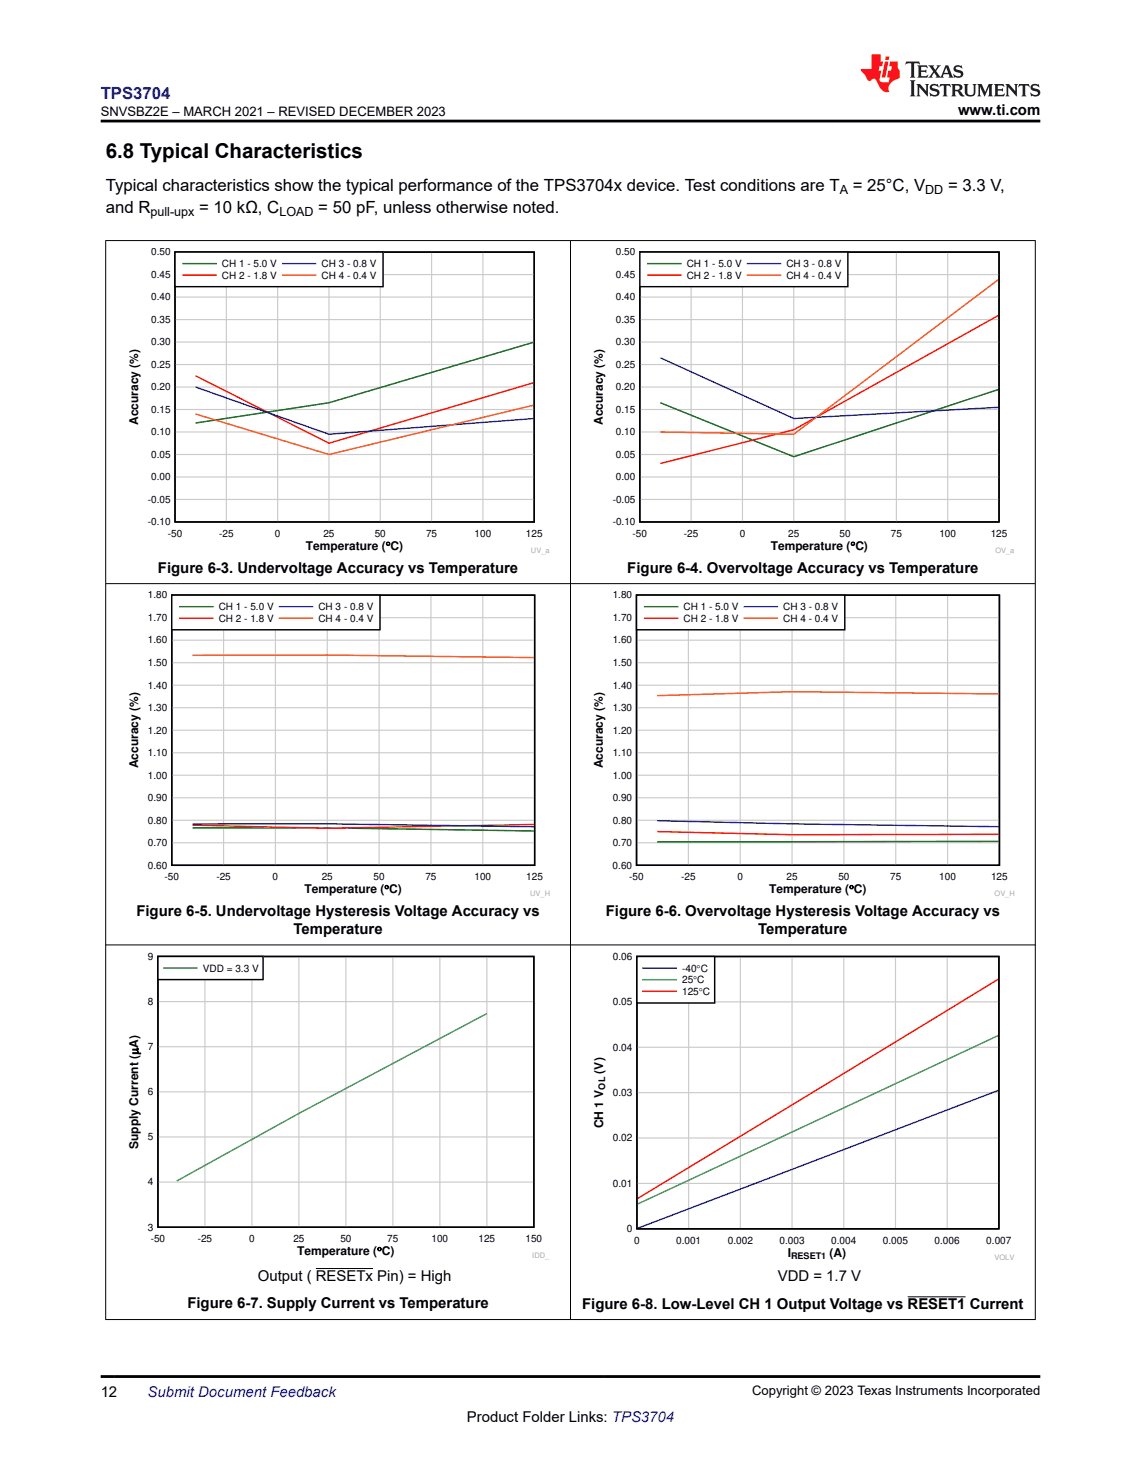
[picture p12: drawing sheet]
<svg xmlns="http://www.w3.org/2000/svg" width="216mm" height="279mm" viewBox="0 0 216 279" stroke-linecap="round" stroke-linejoin="round" font-family="sans-serif">
<defs><g id="words">
<text font-size="3.9" x="20" y="29.9">6.8 Typical Characteristics</text>
<text font-size="3.2" fill="#00f" x="19" y="18.7">TPS3704</text>
<g font-size="3.2">
<text x="20" y="40.3">and R</text>
<text x="20" y="36.1">Typical characteristics show the typical performance of the TPS3704x device. Test conditions are T</text>
<text x="37.7" y="40.3">= 10 kΩ, C</text>
<text x="60.2" y="40.3">= 50 pF, unless otherwise noted.</text>
<text x="161.4" y="36.1">= 25°C, V</text>
<text x="179.4" y="36.1">= 3.3 V,</text>
</g>
<g font-size="2.8">
<text x="181.3" y="21.8">www.ti.com</text>
<text x="29.9" y="108.4">Figure 6-3. Undervoltage Accuracy vs Temperature</text>
<text x="118.7" y="108.4">Figure 6-4. Overvoltage Accuracy vs Temperature</text>
<text x="25.8" y="173.4">Figure 6-5. Undervoltage Hysteresis Voltage Accuracy vs</text>
<text x="114.6" y="173.4">Figure 6-6. Overvoltage Hysteresis Voltage Accuracy vs</text>
<text x="55.5" y="176.7">Temperature</text>
<text x="143.5" y="176.7">Temperature</text>
<text x="48.8" y="242.3">Output ( RESETx Pin) = High</text>
<text x="147.2" y="242.4">VDD = 1.7 V</text>
<text x="35.5" y="247.5">Figure 6-7. Supply Current vs Temperature</text>
<text x="110.2" y="247.6">Figure 6-8. Low-Level CH 1 Output Voltage vs RESET1 Current</text>
<text x="19" y="264.2">12</text>
<text x="88.3" y="269">Product Folder Links: TPS3704</text>
</g>
<text font-size="2.8" fill="#00f" x="27.9" y="264.2">Submit Document Feedback</text>
<g font-size="2.5">
<text x="19.1" y="21.9">SNVSBZ2E – MARCH 2021 – REVISED DECEMBER 2023</text>
<text x="142.3" y="263.9">Copyright © 2023 Texas Instruments Incorporated</text>
</g>
<g font-size="2.4">
<text x="28.5" y="40.9">pull-upx</text>
<text x="52.9" y="40.9">LOAD</text>
<text x="158.9" y="36.7">A</text>
<text x="175.1" y="36.7">DD</text>
</g>
<g font-size="2.3">
<text x="26.1" y="80.4" transform="rotate(-90 26.1 80.4)">Accuracy (%)</text>
<text x="114.1" y="80.4" transform="rotate(-90 114.1 80.4)">Accuracy (%)</text>
<text x="57.9" y="104.1">Temperature (qC)</text>
<text x="145.8" y="104.1">Temperature (qC)</text>
<text x="26.1" y="145.3" transform="rotate(-90 26.1 145.3)">Accuracy (%)</text>
<text x="114.1" y="145.3" transform="rotate(-90 114.1 145.3)">Accuracy (%)</text>
<text x="57.6" y="169">Temperature (qC)</text>
<text x="145.6" y="169">Temperature (qC)</text>
<text x="114.1" y="203.1" transform="rotate(-90 114.1 203.1)">(V)</text>
<text x="114.1" y="213.5" transform="rotate(-90 114.1 213.5)">CH 1 V</text>
<text x="26.1" y="217.3" transform="rotate(-90 26.1 217.3)">Supply Current (PA)</text>
<text x="56.2" y="237.5">Temperature (qC)</text>
<text x="149" y="237.8">I</text>
<text x="157" y="237.8">(A)</text>
</g>
<g font-size="1.9">
<text x="28.6" y="52.6">0.45</text>
<text x="28.6" y="48.3">0.50</text>
<text x="42" y="50.6">CH 1 - 5.0 V</text>
<text x="42" y="52.7">CH 2 - 1.8 V</text>
<text x="60.8" y="50.6">CH 3 - 0.8 V</text>
<text x="60.8" y="52.7">CH 4 - 0.4 V</text>
<text x="116.6" y="52.6">0.45</text>
<text x="116.6" y="48.3">0.50</text>
<text x="129.9" y="50.6">CH 1 - 5.0 V</text>
<text x="129.9" y="52.7">CH 2 - 1.8 V</text>
<text x="148.8" y="50.6">CH 3 - 0.8 V</text>
<text x="148.8" y="52.7">CH 4 - 0.4 V</text>
<text x="28.6" y="56.8">0.40</text>
<text x="116.6" y="56.8">0.40</text>
<text x="28.6" y="65.3">0.30</text>
<text x="28.6" y="61.1">0.35</text>
<text x="116.6" y="65.3">0.30</text>
<text x="116.6" y="61.1">0.35</text>
<text x="28.6" y="69.6">0.25</text>
<text x="116.6" y="69.6">0.25</text>
<text x="28.6" y="73.8">0.20</text>
<text x="116.6" y="73.8">0.20</text>
<text x="28.6" y="82.3">0.10</text>
<text x="28.6" y="78.1">0.15</text>
<text x="116.6" y="82.3">0.10</text>
<text x="116.6" y="78.1">0.15</text>
<text x="28.6" y="86.6">0.05</text>
<text x="116.6" y="86.6">0.05</text>
<text x="28" y="95.1">-0.05</text>
<text x="28.6" y="90.9">0.00</text>
<text x="115.9" y="95.1">-0.05</text>
<text x="116.6" y="90.9">0.00</text>
<text x="28" y="99.4">-0.10</text>
<text x="31.8" y="101.5">-50</text>
<text x="41.5" y="101.5">-25</text>
<text x="52" y="101.5">0</text>
<text x="61.2" y="101.5">25</text>
<text x="70.9" y="101.5">50</text>
<text x="80.6" y="101.5">75</text>
<text x="89.8" y="101.5">100</text>
<text x="99.5" y="101.5">125</text>
<text x="115.9" y="99.4">-0.10</text>
<text x="119.7" y="101.5">-50</text>
<text x="129.4" y="101.5">-25</text>
<text x="140" y="101.5">0</text>
<text x="149.1" y="101.5">25</text>
<text x="158.9" y="101.5">50</text>
<text x="168.6" y="101.5">75</text>
<text x="177.8" y="101.5">100</text>
<text x="187.5" y="101.5">125</text>
<text x="28" y="113.2">1.80</text>
<text x="115.9" y="113.2">1.80</text>
<text x="28" y="117.5">1.70</text>
<text x="41.4" y="115.5">CH 1 - 5.0 V</text>
<text x="41.4" y="117.6">CH 2 - 1.8 V</text>
<text x="60.3" y="115.5">CH 3 - 0.8 V</text>
<text x="60.3" y="117.6">CH 4 - 0.4 V</text>
<text x="115.9" y="117.5">1.70</text>
<text x="129.3" y="115.5">CH 1 - 5.0 V</text>
<text x="129.3" y="117.6">CH 2 - 1.8 V</text>
<text x="148.2" y="115.5">CH 3 - 0.8 V</text>
<text x="148.2" y="117.6">CH 4 - 0.4 V</text>
<text x="28" y="126">1.50</text>
<text x="28" y="121.7">1.60</text>
<text x="115.9" y="126">1.50</text>
<text x="115.9" y="121.7">1.60</text>
<text x="28" y="130.2">1.40</text>
<text x="115.9" y="130.2">1.40</text>
<text x="28" y="134.5">1.30</text>
<text x="115.9" y="134.5">1.30</text>
<text x="28" y="143">1.10</text>
<text x="28" y="138.8">1.20</text>
<text x="115.9" y="143">1.10</text>
<text x="115.9" y="138.8">1.20</text>
<text x="28" y="147.3">1.00</text>
<text x="115.9" y="147.3">1.00</text>
<text x="28" y="155.8">0.80</text>
<text x="28" y="151.5">0.90</text>
<text x="115.9" y="155.8">0.80</text>
<text x="115.9" y="151.5">0.90</text>
<text x="28" y="160.1">0.70</text>
<text x="115.9" y="160.1">0.70</text>
<text x="28" y="164.3">0.60</text>
<text x="31.1" y="166.5">-50</text>
<text x="40.9" y="166.5">-25</text>
<text x="51.6" y="166.5">0</text>
<text x="60.9" y="166.5">25</text>
<text x="70.7" y="166.5">50</text>
<text x="80.5" y="166.5">75</text>
<text x="89.8" y="166.5">100</text>
<text x="99.6" y="166.5">125</text>
<text x="115.9" y="164.3">0.60</text>
<text x="119.1" y="166.5">-50</text>
<text x="128.9" y="166.5">-25</text>
<text x="139.5" y="166.5">0</text>
<text x="148.8" y="166.5">25</text>
<text x="158.6" y="166.5">50</text>
<text x="168.4" y="166.5">75</text>
<text x="177.7" y="166.5">100</text>
<text x="187.5" y="166.5">125</text>
<text x="28" y="181.6">9</text>
<text x="38.4" y="183.8">VDD = 3.3 V</text>
<text x="116" y="181.6">0.06</text>
<text x="129.1" y="183.8">-40qC</text>
<text x="28" y="190.1">8</text>
<text x="116" y="190.2">0.05</text>
<text x="129.1" y="186">25qC</text>
<text x="129.1" y="188.2">125qC</text>
<text x="28" y="198.6">7</text>
<text x="116" y="198.7">0.04</text>
<text x="28" y="207.2">6</text>
<text x="116" y="207.3">0.03</text>
<text x="28" y="215.7">5</text>
<text x="116" y="215.9">0.02</text>
<text x="28" y="224.2">4</text>
<text x="116" y="224.5">0.01</text>
<text x="28" y="232.8">3</text>
<text x="118.6" y="233.1">0</text>
<text x="28.5" y="235">-50</text>
<text x="37.4" y="235">-25</text>
<text x="47.1" y="235">0</text>
<text x="55.5" y="235">25</text>
<text x="64.4" y="235">50</text>
<text x="73.3" y="235">75</text>
<text x="81.7" y="235">100</text>
<text x="90.5" y="235">125</text>
<text x="99.4" y="235">150</text>
<text x="120" y="235.3">0</text>
<text x="127.9" y="235.3">0.001</text>
<text x="137.7" y="235.3">0.002</text>
<text x="147.5" y="235.3">0.003</text>
<text x="157.3" y="235.3">0.004</text>
<text x="167.1" y="235.3">0.005</text>
<text x="176.8" y="235.3">0.006</text>
<text x="186.6" y="235.3">0.007</text>
</g>
<g font-size="1.7">
<text x="114.5" y="206.1" transform="rotate(-90 114.5 206.1)">OL</text>
<text x="149.7" y="238.2">RESET1</text>
</g>
<g font-size="1.4" fill="#a8a8a8">
<text x="100.5" y="104.5">UV_a</text>
<text x="188.3" y="104.5">OV_a</text>
<text x="100.3" y="169.5">UV_H</text>
<text x="188.2" y="169.5">OV_H</text>
<text x="100.7" y="238">IDD_</text>
<text x="188.2" y="238.3">VOLV</text>
</g>
</g></defs>
<path d="M33.1 47.7h68v51h-68z" fill="none" stroke="#000" stroke-width=".27"/>
<g fill="none" stroke="#cbcbcb" stroke-width=".22">
<path d="M33.1 56.2h68M33.1 51.9h68M42.8 47.7v51M52.5 47.7v51M62.2 47.7v51M72 47.7v51M81.7 47.7v51M91.4 47.7v51M33.1 77.5h68M33.1 73.2h68M33.1 69h68M33.1 64.7h68"/>
<path d="M33.1 60.5h68M33.1 94.5h68M33.1 90.2h68M33.1 86h68M33.1 81.7h68"/>
</g>
<path d="M101 64.8l-38.8 11.4-25.2 3.8" fill="none" stroke="#007f00" stroke-width=".27"/>
<path d="M37 71.1l25.2 12.7 38.8-11.4" fill="none" stroke="#f00" stroke-width=".27"/>
<path d="M37 73.2l25.2 8.9 38.8-2.9" fill="none" stroke="#00f" stroke-width=".27"/>
<path d="M101 76.7l-38.8 9.3-25.2-7.7" fill="none" stroke="#ff6500" stroke-width=".27"/>
<path d="M33.1 47.7h39.4v6.5h-39.4z" fill-rule="evenodd" fill="#fff"/>
<path d="M33.1 47.7h39.4v6.5h-39.4zM121.1 47.7h67.9v51h-67.9z" fill="none" stroke="#000" stroke-width=".27"/>
<path d="M34.6 49.9h6.3M188.9 73.7l-38.7 12.7-25.2-10.2" fill="none" stroke="#007f00" stroke-width=".27"/>
<path d="M34.6 52h6.3M188.9 59.7l-38.7 21.6-25.2 6.4" fill="none" stroke="#f00" stroke-width=".27"/>
<path d="M53.5 49.9h6.2M125 67.7l25.2 11.5 38.7-2.1" fill="none" stroke="#00f" stroke-width=".27"/>
<path d="M53.5 52h6.2M188.9 52.9l-38.7 29.2-25.2-.4" fill="none" stroke="#ff6500" stroke-width=".27"/>
<g fill="none" stroke="#cbcbcb" stroke-width=".22">
<path d="M121.1 56.2h67.9M121.1 51.9h67.9M130.8 47.7v51M140.5 47.7v51M150.2 47.7v51M159.9 47.7v51M169.6 47.7v51M179.3 47.7v51M121.1 77.5h67.9M121.1 73.2h67.9M121.1 69h67.9M121.1 64.7h67.9"/>
<path d="M121.1 60.5h67.9M121.1 94.5h67.9M121.1 90.2h67.9M121.1 86h67.9M121.1 81.7h67.9"/>
</g>
<path d="M121.1 47.7h39.3v6.5h-39.3z" fill-rule="evenodd" fill="#fff"/>
<path d="M121.1 47.7h39.3v6.5h-39.3zM32.5 112.6h68.7v51.1h-68.7z" fill="none" stroke="#000" stroke-width=".27"/>
<path d="M122.6 49.9h6.2M36.4 156.6h25.5l39.1 .6" fill="none" stroke="#007f00" stroke-width=".27"/>
<path d="M122.6 52h6.2" fill="none" stroke="#f00" stroke-width=".27"/>
<path d="M141.4 49.9h6.3M36.4 155.9l25.5-.1 39.1 .6" fill="none" stroke="#00f" stroke-width=".27"/>
<path d="M141.4 52h6.3M36.4 124l25.5-.1 39.1 .5" fill="none" stroke="#ff6500" stroke-width=".27"/>
<g fill="none" stroke="#cbcbcb" stroke-width=".22">
<path d="M32.5 116.8h68.7M42.3 112.6v51.1M52.1 112.6v51.1M61.9 112.6v51.1M71.7 112.6v51.1M81.5 112.6v51.1M91.4 112.6v51.1M32.5 138.1h68.7M32.5 133.9h68.7M32.5 129.6h68.7M32.5 125.4h68.7M32.5 121.1h68.7"/>
<path d="M32.5 159.4h68.7M32.5 155.2h68.7M32.5 150.9h68.7M32.5 146.7h68.7M32.5 142.4h68.7"/>
</g>
<path d="M101 156l-39.1 .7-25.5-.6" fill="none" stroke="#ff0054" stroke-width=".27"/>
<path d="M32.5 112.6h39.4v6.5h-39.4z" fill-rule="evenodd" fill="#fff"/>
<path d="M32.5 112.6h39.4v6.5h-39.4zM120.4 112.6h68.7v51.1h-68.7z" fill="none" stroke="#000" stroke-width=".27"/>
<path d="M34 114.8h6.3M189 159.2l-64.6 .1" fill="none" stroke="#007f00" stroke-width=".27"/>
<path d="M34 116.9h6.3" fill="none" stroke="#ff0054" stroke-width=".27"/>
<path d="M52.9 114.8h6.2M124.4 155.3l25.5 .6 39.1 .5" fill="none" stroke="#00f" stroke-width=".27"/>
<path d="M52.9 116.9h6.2M189 131.3l-39.1-.5-25.5 .8" fill="none" stroke="#ff6500" stroke-width=".27"/>
<g fill="none" stroke="#cbcbcb" stroke-width=".22">
<path d="M120.4 116.8h68.7M130.3 112.6v51.1M140.1 112.6v51.1M149.9 112.6v51.1M159.7 112.6v51.1M169.5 112.6v51.1M179.3 112.6v51.1M120.4 138.1h68.7M120.4 133.9h68.7M120.4 129.6h68.7M120.4 125.4h68.7M120.4 121.1h68.7"/>
<path d="M120.4 159.4h68.7M120.4 155.2h68.7M120.4 150.9h68.7M120.4 146.6h68.7M120.4 142.4h68.7"/>
</g>
<path d="M124.4 157.3l25.5 .6 39.1-.1" fill="none" stroke="#f00" stroke-width=".27"/>
<path d="M120.4 112.6h39.4v6.5h-39.4z" fill-rule="evenodd" fill="#fff"/>
<path d="M120.4 112.6h39.4v6.5h-39.4zM29.9 180.9h71.1v51.2h-71.1z" fill="none" stroke="#000" stroke-width=".27"/>
<path d="M122 114.8h6.2" fill="none" stroke="#007f00" stroke-width=".27"/>
<path d="M122 116.9h6.2" fill="none" stroke="#f00" stroke-width=".27"/>
<path d="M140.8 114.8h6.3" fill="none" stroke="#00f" stroke-width=".27"/>
<path d="M140.8 116.9h6.3" fill="none" stroke="#ff6500" stroke-width=".27"/>
<path d="M29.9 198h71.1M29.9 189.5h71.1M38.8 180.9v51.3M47.7 180.9v51.3M56.6 180.9v51.3M65.4 180.9v51.3M74.3 180.9v51.3M83.2 180.9v51.3M92.1 180.9v51.3M29.9 215.1h71.1M29.9 206.5h71.1M29.9 223.6h71.1" fill="none" stroke="#cbcbcb" stroke-width=".22"/>
<path d="M92.1 191.7l-35.5 18.9-23.2 12.8" fill="none" stroke="#329865" stroke-width=".27"/>
<path d="M29.9 180.9h19.9v4.4h-19.9z" fill-rule="evenodd" fill="#fff"/>
<path d="M29.9 180.9h19.9v4.4h-19.9zM120.5 180.9h68.5v51.5h-68.5z" fill="none" stroke="#000" stroke-width=".27"/>
<path d="M31 183.1h6.3M188.9 195.9l-68.2 31.9" fill="none" stroke="#329865" stroke-width=".27"/>
<path d="M59.8 240h10.8" fill="none" stroke="#000" stroke-width=".19"/>
<path d="M120.5 198.1h68.5M120.5 189.5h68.5M130.3 180.9v51.6M140.1 180.9v51.6M149.9 180.9v51.6M159.7 180.9v51.6M169.4 180.9v51.6M179.2 180.9v51.6M120.5 215.3h68.5M120.5 206.7h68.5M120.5 223.9h68.5" fill="none" stroke="#cbcbcb" stroke-width=".22"/>
<path d="M188.9 206.3l-68.1 26" fill="none" stroke="#00f" stroke-width=".27"/>
<path d="M188.9 185.2l-68.2 41.5" fill="none" stroke="#f00" stroke-width=".27"/>
<path d="M120.5 180.9h14.7v8.8h-14.7z" fill-rule="evenodd" fill="#fff"/>
<path d="M120.5 180.9h14.7v8.8h-14.7z" fill="none" stroke="#000" stroke-width=".27"/>
<path d="M121.6 183.1h6.4" fill="none" stroke="#00f" stroke-width=".27"/>
<path d="M121.6 185.3h6.4" fill="none" stroke="#329865" stroke-width=".27"/>
<path d="M121.6 187.5h6.4" fill="none" stroke="#f00" stroke-width=".27"/>
<path d="M19.9 45.5h176.1M20 45.4v204.3M107.9 45.4v204.3M195.9 45.4v204.3M19.9 110.4h176.1M19.9 178.8h176.1M19.9 249.6h176.1M171.7 245.3h11" fill="none" stroke="#000" stroke-width=".19"/>
<path d="M171.5 11.6l-.2 .6a.81 .81 0 0 1 1.1-.1v2.2l-.2 .4h1l-.2-.4v-2.2a.95 .95 0 0 1 1.1 .1l-.2-.6zM173.6 12.4l.2 .3v1.6l-.2 .4h1.9l.1-.6a1.17 1.17 0 0 1-1.3 .3v-.8h.6l.4 .2v-.7l-.4 .2h-.6v-.5l.2-.2a1 1 0 0 1 1 .3l-.1-.5zM175.7 12.4l.9 1.1-1 1.2h.9l-.2-.2 .5-.8 .4 .8-.2 .2h1.6l-.2-.2 .2-.5h.9l.1 .5-.1 .2h.9l-.2-.4-.8-1.9h-.5l-.9 2.1-.9-1.1 .9-1h-.8l.2 .2-.4 .6-.4-.6 .2-.2zM179 12.8l.4 1h-.7zM180.7 12.5a.65 .65 0 0 0-.2 .7 .65 .65 0 0 0 .6 .5l.6 .1 .1 .3a.79 .79 0 0 1-.7 .4 .79 .79 0 0 1-.7-.5l.1 .7 .2-.1a.93 .93 0 0 0 1.1 0 .93 .93 0 0 0 .4-.9 1.46 1.46 0 0 0-1.2-.6l-.1-.3a1.09 1.09 0 0 1 1.2 .2l-.2-.6-.1 .1-.5-.2zM172.2 15.2l.2 .4v2.2l-.2 .4h1l-.2-.4v-2.2l.2-.4zM173.4 15.9l.2 .4v1.5l-.2 .4h.8l-.3-.4 .1-1.3 1.6 1.8v-2l.2-.4h-.7l.1 .2 .1 1.1-1.2-1.3zM176.2 16a.65 .65 0 0 0-.2 .8 .65 .65 0 0 0 .6 .4l.6 .2 .1 .2a.79 .79 0 0 1-.7 .4 .79 .79 0 0 1-.7-.5l.1 .7 .2-.1a.93 .93 0 0 0 1.1 .1 .93 .93 0 0 0 .4-1 1.46 1.46 0 0 0-1.2-.5l-.1-.4a1.09 1.09 0 0 1 1.2 .2l-.1-.6-.2 .1-.5-.1zM177.9 15.9l-.1 .6a.63 .63 0 0 1 .8-.3v1.6l-.3 .4h1l-.2-.4v-1.6a.66 .66 0 0 1 .8 .3l-.1-.6zM180 15.9l.2 .4v1.5l-.2 .4h1l-.2-.2-.1-.7h.5l.1 .2a.79 .79 0 0 0 1.2 .6l-1-.9a.61 .61 0 0 0 .6-.6 .61 .61 0 0 0-.5-.7zM180.8 16.2h.1a.47 .47 0 0 1 .5 .1 .47 .47 0 0 1 .1 .5l-.1 .1-.7 .1zM182.3 15.9l.2 .2a2.27 2.27 0 0 0 .4 2 1.04 1.04 0 0 0 1.7-.7v-1.3l.2-.2h-.8l.2 .4v1.1a.6 .6 0 0 1-.6 .6 .6 .6 0 0 1-.6-.6v-1.1l.3-.4zM184.9 15.9l.2 .4v1.5l-.2 .4h.8l-.3-.4v-1.4l.9 1.9 .9-1.9v1.4l-.3 .4h1l-.2-.4v-1.5l.2-.4h-.8l-.7 1.5-.6-1.5zM188.1 15.9l.2 .4v1.5l-.2 .4h1.9l.1-.6a1.17 1.17 0 0 1-1.3 .3v-.8h.6l.4 .2v-.6l-.4 .2h-.6v-.6l.2-.1a1.01 1.01 0 0 1 1 .3l-.1-.6zM190.2 15.9l.3 .4v1.5l-.3 .4h.8l-.2-.4v-1.3l1.6 1.8v-2l.2-.4h-.7l.2 .2v1.1l-1.2-1.3zM192.8 15.9l-.1 .6a.63 .63 0 0 1 .8-.3v1.6l-.3 .4h1l-.2-.4v-1.6a.66 .66 0 0 1 .8 .3l-.1-.6zM195.2 16a.65 .65 0 0 0-.2 .8 .65 .65 0 0 0 .6 .4l.6 .2 .2 .2a.79 .79 0 0 1-.7 .4 .79 .79 0 0 1-.7-.5l.1 .7 .2-.1a.93 .93 0 0 0 1 .1 .93 .93 0 0 0 .5-1 1.46 1.46 0 0 0-1.3-.5v-.4a1.09 1.09 0 0 1 1.2 .2l-.2-.6-.2 .1-.5-.1z" fill="#231f20"/>
<path d="M164.9 10.3v2.7h-2l.1 .4 .8 1a.95 .95 0 0 0 1 .9 .59 .59 0 0 1 .5-.4 .59 .59 0 0 1 .5 .3l.4 .8a1.59 1.59 0 0 0 2.1 1.4 1.61 1.61 0 0 1 1-2.3l1-.3-.1-1.5a1.59 1.59 0 0 1-.3-1.7h-1.5l-.2 .9h.6l-.2 .9h-.5l-.2 .9v.3l.4 .1-.1 .9h-.7a.73 .73 0 0 1-1-.7l.3-1.5h-.5l.1-.9h.5l.2-.9h-.5v-1.3zM167.4 11.6l-.6 3.1h.7l.6-3.1zM167.6 10.7l-.1 .6h.7l.1-.6z" fill="#ed1c24"/>
<path d="M19 22.9h177.8M19 260.4h177.8" fill="none" stroke="#000" stroke-width=".53"/>
<use href="#words"/>
</svg>
